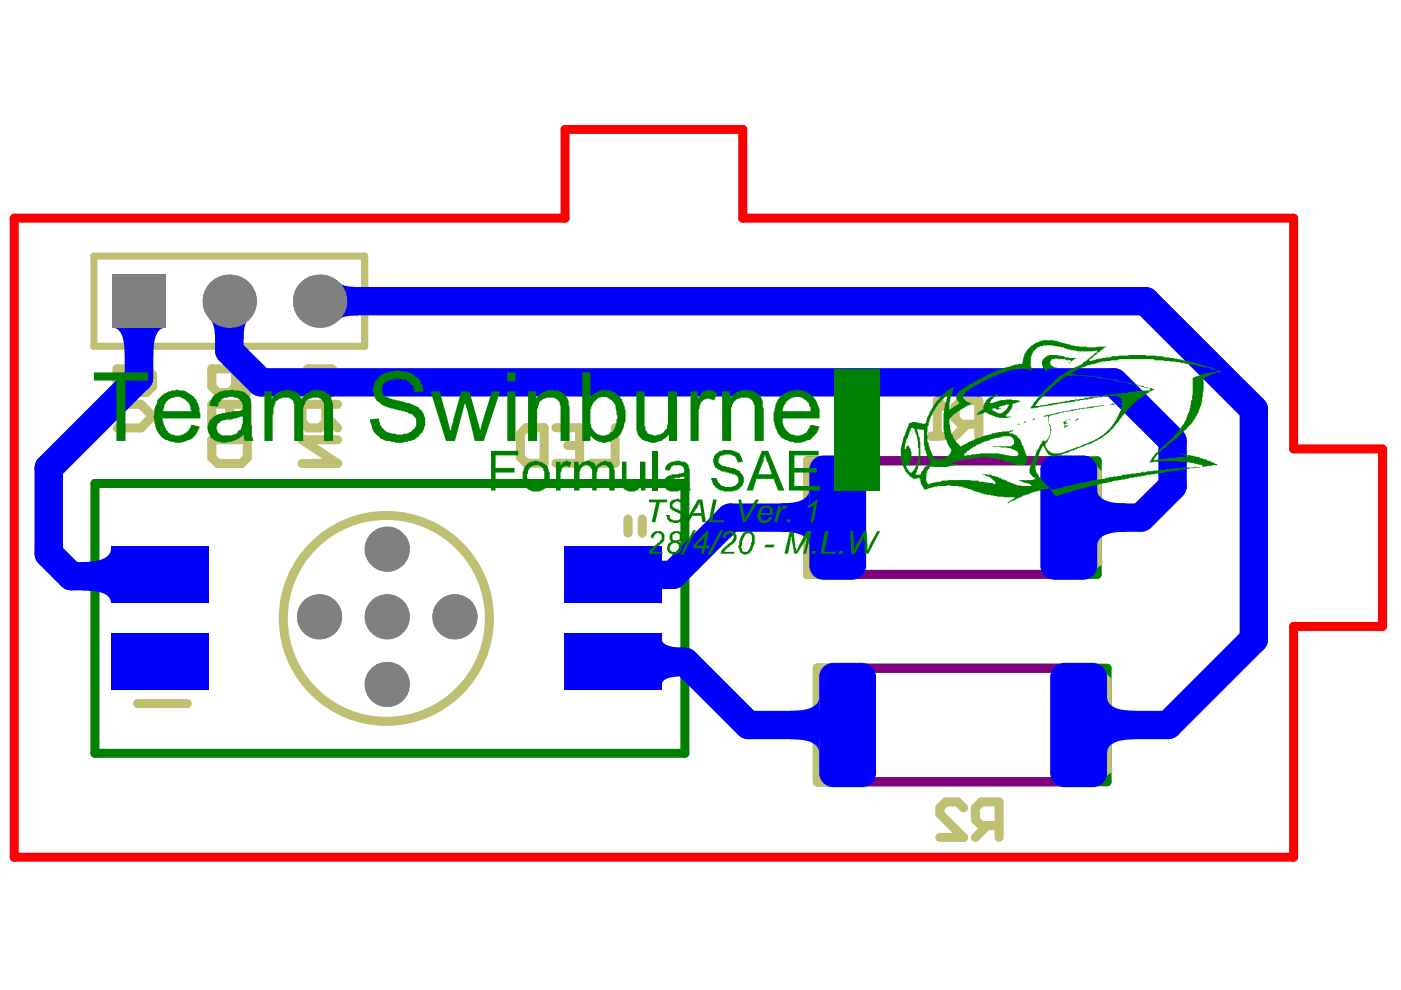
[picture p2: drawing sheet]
<svg xmlns="http://www.w3.org/2000/svg" width="297mm" height="210mm" viewBox="0 0 297 210" stroke-linecap="round" stroke-linejoin="round" font-family="sans-serif">
<path d="M171.2 97.7h61.4v24.1h-61.4zM20.1 102.5h125.1v57.2h-125.1zM173.3 141.7h61.4v24.1h-61.4z" fill="none" stroke="#008000" stroke-width="1.9"/>
<path d="M179.5 97.7h45.2v24.1h-45.2zM181.6 141.7h45.2v24.1h-45.2z" fill="none" stroke="#800080" stroke-width="1.9"/>
<path d="M171.2 97.7h4.5M133.2 110v3M136.2 110v3M171.2 121.8h4.5M173.3 141.7h4.5" fill="none" stroke="#c0c073" stroke-width="1.9"/>
<circle cx="234.7" cy="163.1" r=".96" fill="#c0c073"/>
<path d="M19.9 54.3v19.1M77.3 54.3v19.1" fill="none" stroke="#c0c073" stroke-width="1.5"/>
<path d="M173.3 141.7v24.1h4.5M234.7 144.3v18.8" fill="none" stroke="#c0c073" stroke-width="1.9"/>
<circle cx="232.6" cy="119.2" r=".96" fill="#c0c073"/>
<g fill="none" stroke="#c0c073" stroke-width="1.9">
<path d="M31.1 78.2l1.2 1.3v2.5l-1.2 1.2h-2.5l-1.3-1.2v-1.3l1.3-2.5h-3.8v5M49.9 78.2v3.8l-1.2 1.2h-2.5l-1.3-1.2v-3.8h7.5M24.8 85.7h5l2.5 2.5-2.5 2.5h-5M44.9 90.7v-5h7.5v5M44.9 93.2h7.5v3.8l-1.2 1.3h-5l-1.3-1.3zM48.7 85.7v2.5M49.9 80.7l2.5 2.5M67.8 80.7v2.5h2.5l1.3-1.2v-2.5l-1.3-1.3h-5l-1.3 1.3v2.5l1.3 1.2M69.1 85.7v3.8l-1.3 1.2h-2.5l-1.3-1.2v-3.8h7.6M69.1 88.2l2.5 2.5M71.6 93.2h-7.6l7.6 5.1h-7.6M171.2 97.7v24.1"/>
<path d="M197.5 92.5h2.5M198.7 84.9v7.6M205 90l-2.5 2.5M207.5 90h-3.7l-1.3-1.3v-2.5l1.3-1.3h3.7v7.6M230 97.7l2.6 2.6v18.9l-2.6 2.6M29.2 149.2h10.5M232.1 141.7l2.6 2.6M204.3 171.3l-1.3-1.3h-2.5l-1.2 1.3v1.2l5 5.1h-5M209.3 175l-2.5 2.6M211.8 175h-3.7l-1.3-1.2v-2.5l1.3-1.3h3.7v7.6M234.7 163.1l-2.6 2.7"/>
</g>
<path d="M19.9 54.3h57.4M19.9 73.4h57.4" fill="none" stroke="#c0c073" stroke-width="1.5"/>
<circle cx="198.7" cy="84.9" r=".96" fill="#c0c073"/>
<g fill="none" stroke="#c0c073" stroke-width="1.9">
<path d="M110.3 91.9l1.3-1.2h3.8v7.5h-3.8l-1.3-1.2zM117.9 90.7h5v7.5h-5M120.4 94.4h2.5M130.4 90.7v7.5h-5M198.7 84.9l1.3 1.3"/>
<circle cx="81.9" cy="131.1" r="21.8"/>
</g>
<g fill="#00f">
<path d="M71.8 59.9a5.6 5.6 0 0 0 4.1 .9v6.1a6.1 6.1 0 0 0-4.1 .9z"/>
<path d="M140.3 135.4a1.89 1.89 0 0 0 1.8 1.6l3.2 .3v6a6.8 6.8 0 0 0-4.6 1l-.2 .3-.2 .7z"/>
<path d="M17.5 119.2l1.2-.1a6.2 6.2 0 0 0 4.3-1.4l.5-1 .1-.6-.1 11.8a2.46 2.46 0 0 0-2.1-2.3l-1.7-.3-2.2-.1z"/>
<path d="M234.7 147.7a2.64 2.64 0 0 0 2.2 2.5l1.7 .4 2.1 .1v6l-1.1 .1a6.2 6.2 0 0 0-4.4 1.4l-.4 1-.1 .5z"/>
<path d="M232.6 103.7a2.64 2.64 0 0 0 2.2 2.6l1.7 .3 2.2 .1v6.1h-1.2a6.2 6.2 0 0 0-4.3 1.4l-.5 1-.1 .6z"/>
<path d="M44.7 67.9h7.9a5.6 5.6 0 0 0-1 4.1h-6a6.1 6.1 0 0 0-.9-4.1z"/>
<path d="M23.8 69.5h11.3a2.4 2.4 0 0 0-2.2 2.1l-.3 1.7-.1 2.2h-6l-.1-2.2a4.5 4.5 0 0 0-1.6-3.6z"/>
<path d="M167.7 150.7h1.1a6.2 6.2 0 0 0 4.4-1.5l.4-.9 .1-.6v12a2.64 2.64 0 0 0-2.2-2.5l-1.7-.3-2.1-.2z"/>
<path d="M165.6 106.7h1.1a6.2 6.2 0 0 0 4.4-1.4l.5-1v-.6v12.1a2.64 2.64 0 0 0-2.2-2.6l-1.7-.3-2.1-.1z"/>
</g>
<path d="M29.5 63.9v16.2l-19.2 19.1v18.2l4.8 4.8h18.5l.3-.3M48.6 63.9v10.5l6.7 6.7h180.9l12.4 12.4v9.6l-6.7 6.6h-15.3M67.8 63.9h175.1l22.9 22.9v48.8l-18.1 18.1h-19M177.6 109.7h-22.8l-12.1 12.2h-12.8M129.9 140.3h15.4l13.4 13.4h21" fill="none" stroke="#00f" stroke-width="6"/>
<g fill="#808080">
<circle cx="82.1" cy="145.1" r="4.8"/>
<circle cx="82.1" cy="116.4" r="4.8"/>
<circle cx="96.5" cy="130.8" r="4.8"/>
<circle cx="82.1" cy="130.8" r="4.8"/>
<circle cx="67.8" cy="130.8" r="4.8"/>
<circle cx="48.6" cy="63.9" r="5.6"/>
<circle cx="67.8" cy="63.9" r="5.6"/>
</g>
<path d="M23.8 58.2h11.3v11.3h-11.3z" fill-rule="evenodd" fill="#808080"/>
<g fill="#00f">
<path d="M171.6 99.6l3-3h6l3.1 3v20.3l-3.1 3h-6l-3-3z" fill-rule="evenodd"/>
<path d="M23.5 115.9h20.7v12h-20.7z" fill-rule="evenodd"/>
<path d="M23.5 134.3h20.7v12.1h-20.7z" fill-rule="evenodd"/>
<path d="M119.6 134.3h20.7v12.1h-20.7z" fill-rule="evenodd"/>
<path d="M119.6 115.9h20.7v12h-20.7z" fill-rule="evenodd"/>
<path d="M222.7 143.6l3-3.1h6l3 3.1v20.3l-3 3h-6l-3-3z" fill-rule="evenodd"/>
<path d="M220.6 99.6l3-3h6l3 3v20.3l-3 3h-6l-3-3z" fill-rule="evenodd"/>
<path d="M173.7 143.6l3-3.1h6l3 3.1v20.3l-3 3h-6l-3-3z" fill-rule="evenodd"/>
</g>
<g fill="#00f">
<path d="M180.6 96.6v3zM180.6 96.6a3 3 0 0 1 3.1 3h-3.1z"/>
<path d="M171.6 99.6h3zM172.3 97.7a3 3 0 0 1 2.3-1.1v3h-3l.1-.7z"/>
<path d="M174.6 119.9v3zM171.6 119.9h3v3a3 3 0 0 1-3-3z"/>
<path d="M180.6 119.9h3.1zM180.6 119.9h3.1a3 3 0 0 1-3.1 3z"/>
<path d="M231.7 140.5v3.1zM231.7 140.5a3 3 0 0 1 3 3.1h-3z"/>
<path d="M222.7 143.6h3zM223.3 141.7a3 3 0 0 1 2.4-1.2v3.1h-3v-.7z"/>
<path d="M225.7 163.9v3zM222.7 163.9h3v3a3 3 0 0 1-3-3z"/>
<path d="M231.7 163.9h3zM231.7 163.9h3a3 3 0 0 1-3 3z"/>
<path d="M229.6 96.6v3zM229.6 96.6a3 3 0 0 1 3 3h-3z"/>
<path d="M220.6 99.6h3zM221.2 97.7a3 3 0 0 1 2.4-1.1v3h-3v-.7z"/>
<path d="M223.6 119.9v3zM220.6 119.9h3v3a3 3 0 0 1-3-3z"/>
<path d="M229.6 119.9h3zM229.6 119.9h3a3 3 0 0 1-3 3z"/>
<path d="M182.7 140.5v3.1zM182.7 140.5a3 3 0 0 1 3 3.1h-3z"/>
<path d="M173.7 143.6h3zM174.3 141.7a3 3 0 0 1 2.4-1.2v3.1h-3l.1-.7z"/>
<path d="M176.7 163.9v3zM173.7 163.9h3v3a3 3 0 0 1-3-3z"/>
<path d="M182.7 163.9h3zM182.7 163.9h3a3 3 0 0 1-3 3z"/>
</g>
<path d="M3 46.3h116.8v-18.9h37.7v18.9h116.8v48.9h18.8v37.6h-18.8v48.9h-271.3z" fill="none" stroke="#f00" stroke-width="1.9"/>
<g fill="#808080">
<circle cx="82.1" cy="145.1" r="4.8"/>
<circle cx="82.1" cy="116.4" r="4.8"/>
<circle cx="96.5" cy="130.8" r="4.8"/>
<circle cx="82.1" cy="130.8" r="4.8"/>
<circle cx="67.8" cy="130.8" r="4.8"/>
<circle cx="48.6" cy="63.9" r="5.6"/>
<circle cx="67.8" cy="63.9" r="5.6"/>
</g>
<path d="M23.8 58.2h11.3v11.3h-11.3z" fill-rule="evenodd" fill="#808080"/>
<g fill="#008000">
<path d="M217 89.5l.5-.2-.1 .3h-.4z"/>
<path d="M218.9 88.8l.5-.1v.3h-.5z"/>
<path d="M222.3 89.7l.3 .1v.3l.2 .3v.6h.1l-.1 1.1h-.1v-1.6l-.3-.3z"/>
<path d="M228 89.1l.3-.4h.3v.3h-.3l-.1 .2h-.2z"/>
<path d="M226.6 88.8h.2l.2 .3z"/>
<path d="M225.4 89.5l.7-.2v.4h.2v.1h-.5v.4h.8v.2h-.4v.1l-.6 .2v-.2h.1a.56 .56 0 0 0-.3-.8z"/>
<path d="M226 89h.2l.1 .2z"/>
<path d="M226.6 76.8h.2v.1l-.2 .1z"/>
<path d="M221.2 76h.2l.4-.5 .6-.1v-.1h1.9v.1h.6v.1h.8v.3l2.5 .1v.1h-.4l-.2 .4h-.3l-.1 .3h-.2l.1-.3h-.4v-.1l-.5 .1-.4-.2-2.2-.2v.2h-.7v.1a.8 .8 0 0 0-.2 .8 .8 .8 0 0 0 .6 .6v.1h.8v.1l-1.8 .1-.2 .3v.5l-.4-.4a1.62 1.62 0 0 1-.8-1.4v-.5l.3-.2z"/>
<path d="M231.5 79.8l2 .1 .1 .3h.9v.1l-1.9-.1-.1-.3h-1z"/>
<path d="M237.9 80.9l1.9 .3 .1 .2h.6v.2l-1.2-.2-.1-.2h-.7v-.1h-.6z"/>
<path d="M235.4 85.7l1.2-.1-.3 .2h-.9z"/>
<path d="M234.6 80.3l2.4 .3v.2h.8v.1l-1.4-.1-.1-.2h-.9v-.2h-.8z"/>
<path d="M240.7 81.6l1.7 .2 .2 .3h.6l.4 .2-1.5-.2-.3-.3-1.1-.1z"/>
<path d="M215.8 89.8h.5v.2l-.5 .1z"/>
<path d="M221.3 88.2l.6-.1v-.1l1.8-.3 .4-.2 2.7-.4 .3-.3 3.4-.3 .4-.3h1v-.1l2.2-.1v.1h-1v.1h-1.1l-.1 .3-3.8 .3-.4 .3-2.9 .4-.2 .2-2 .4-.3 .4v1h-.1v-1.3h-.4v.1h-.5z"/>
<path d="M252.9 80.2l.6-.3v-.1h.4v-.1l.9-.2 .1-.2h.4v-.1l2.7-.4 .2-.1-.2-.3 .9 .3-.1 .2h-.6l-.4 .3-.9 .1v.1l-.8 .3v.1h-.3l-.3 .2a.42 .42 0 0 0-.4 .3 .42 .42 0 0 0 .2 .5l-.2 .1 .2 .2-.2 .1 .2 .1-.2 .1 .2 .8-.2 .1 .2 .1h-.2v.8h-.1l-.2 2.5h-.2v.4l-.2 .2-.3 1.2-.4 .3v.4l-.2 .1-.1 .5-.4 .3-.1 .5-1.2 1v.3l-.3 .3h-.3v.3l-.2 .2h-.3l-1.1 1.3h-.3l-.4 .5h-.2l-.4 .5h-.2l-1 1h-.3l-.2 .3-1.3 1.2v.3l-.4 .2-.1 .5 .2 .1v-.1l1.6-.1v-.1l2.5-.2v-.1h.6v-.1l.1 .1 .2-.1 1.8 .1-.1-.4-.7-.1-.2-.2h-.5v-.2h.5v.2h.7v.1l.2-.1 .1 .2 1.4 .1v.2h.5v.1h.7l.1 .2h.5l.4 .3h.5l.1 .2 .7 .2 .3 .2 .6 .1 .1 .3h.4l.2 .2h-1.3v.2h-1v.1l-1 .1 .1-.4-1-.1-.3-.2-.3 .1-.3-.3-1.7-.1v-.1h-1.5v-.1h-3.8v.1h-1.5v.1h-.8l-.1 .1v-.2h.2v-.4l.3-.1 .1-.5 .5-.4v-.2l.3-.3h.2l.1-.4 .3-.2h.2l.2-.4 .4-.1 .6-.8h.2v-.2l.8-.5 1.2-1.3 .2-.4h.2v-.2l.4-.3v-.2h.3v-.4l.2-.1v-.3l.5-.5 .1-.5 .3-.1 .4-1.5 .2-.1 .3-1.7h.1v-.9a.65 .65 0 0 0 .2-.8v-.3h.2z"/>
<path d="M137.6 105.9h3.8v.6h-1.5l-1 4.2h-.7l.9-4.2h-1.5z"/>
<path d="M142 106.5h.2v-.2l.6-.4h.5l.2-.2h.4v.2h.6a1.45 1.45 0 0 1 1 1.4h-.6l-.4-.8h-.4a.96 .96 0 0 0-1.3 .2l-.2 .2v.5l.9 .6h.4v.2h.4v.2l.4 .2a1.09 1.09 0 0 1 .2 1.5v.2h-.2a.61 .61 0 0 1-.8 .4l-.2 .2-1.7-.2-.2-.4-.4-.2v-.5l-.2-.4h.8v.7h.2v.2h.4v.2h.4a1.03 1.03 0 0 0 1.3-.6l.2-.1v-.2h-.2v-.4l-.8-.4h-.3v-.2a1.36 1.36 0 0 1-1.2-1.7z"/>
<path d="M151.2 105.9h.8l-1 4.4h2.5v.4h-3.3z"/>
<path d="M156.6 105.9h.5l.6 3.3h.2v.9l.4-.5v-.4h.2l1.7-3.3h.8l-2.9 4.8h-.6z"/>
<path d="M165 107.3h.5l-.1 .7 .3-.4a.86 .86 0 0 1 1.2-.3l-.2 .5h-.8l-.2 .4h-.2l-.1 .8h-.2l-.4 1.7h-.6z"/>
<path d="M166.9 110.1h.8l-.2 .6h-.8z"/>
<path d="M171.3 107.1l.8-.2 .5-.6h.2v-.2h.2v-.2h.4l-1 4.8h-.5l.7-3.6h-.2v.2l-.3 .1h-.4v.2h-.6z"/>
<path d="M138.2 113.2h.2l.2-.4h.2a1.63 1.63 0 0 1 1.5 0h.2v.2a.85 .85 0 0 1 .4 1.1l-.2 .8h-.2l-.2 .4-1 .6v.2h-.2l-.7 .7v.2h2.1v.4h-2.9a1.58 1.58 0 0 1 1.2-1.5v-.2h.1v-.2h.2l.2-.4h.4v-.2a1.15 1.15 0 0 0 .6-1.5h-.2v-.2h-.4v-.2h-.4l-.4 .2v.2h-.1l-.2 .7-.6-.2z"/>
<path d="M147 112.4h.6l-2.7 5.2h-.6z"/>
<path d="M152.7 112.4h.6l-2.7 5.2h-.6z"/>
<path d="M153.7 112.8h.2a1.51 1.51 0 0 1 2.3 .8v.3a2.21 2.21 0 0 1-1.4 1.8v.2l-.5 .2-.2 .3-.4 .2-.2 .4h2.3l-.2 .4h-2.9v-.2h.2l.2-.8h.2v-.2l.4-.1v-.2h.2l1.3-1.2 .4-.8a.96 .96 0 0 0-1-.9l-.3 .2-.2 .4h-.2v.5l-.8-.2h.2v-.1a.6 .6 0 0 1 .4-.8z"/>
<path d="M162.3 115.5h1.9l-.2 .6h-1.9z"/>
<path d="M167.5 112.6h.7l.6 4.4 .6-1.3 1.7-3.1h1l-1.2 4.8h-.6l.6-2.3v-.6h.2v-.7l.2-.2v-.4v.4l-.4 .7-1.9 3.1h-.6l-.6-3.1v-.9l-.7 4h-.8z"/>
<path d="M172.2 116.8h.8l-.2 .6h-.7z"/>
<path d="M174.9 112.6h.8l-1 4.4h2.5l-.2 .4h-3z"/>
<path d="M178 116.8h.8l-.2 .6h-.8z"/>
<path d="M180.3 112.6h.6l.1 4 .4-.7v-.4h.2l1.6-2.9h.5l.2 4 .2-.2v-.3h.2l.2-.8 1.5-2.7h.6l-2.5 4.8h-.8v-2.9h-.1v-.9l-.2 .7-1.8 3.1h-.7z"/>
<path d="M104.1 95.6h5.8v1h-4.8v2.6h4v1h-4v3.8h-1z"/>
<path d="M117.9 97.9h.9v.9l.2-.5h.2l.2-.4h.4v-.2l1.2 .2 .1 .2-.3 .9a1.25 1.25 0 0 0-1.4 0h-.2v.4h-.2v.6l-.2 .2v3.8h-.9z"/>
<path d="M121.7 97.9h1v.9v-.1l.4-.2 .2-.4h.3v-.2h.2a1.63 1.63 0 0 1 1.6 0l.7 .4 .2 .5h.2v-.1l.4-.4h.2a.61 .61 0 0 1 .7-.4l.2-.2h.6l.2 .2a1.03 1.03 0 0 1 1.1 .8l.2 .1v.6l.2 .2v4.4h-1.1v-3.8a.85 .85 0 0 0-.4-1.2 .81 .81 0 0 0-1.3-.2l-.6 .2-.4 1.2v3.8h-1v-4a1.3 1.3 0 0 0-.9-1.3h-.2a1.5 1.5 0 0 0-1.3 .7v.4l-.2 .2v4h-1.2z"/>
<path d="M131.9 97.9h.9v3.6a1.76 1.76 0 0 0 .4 1.6h.2v.1h.6l.2 .2 .2-.2 .7-.1v-.2l.4-.2v-.4h.2v-4.4h1.1v6.1h-.9v-.8h-.2v.2h-.2l-.2 .4h-.2v.2h-.2a2.44 2.44 0 0 1-2.8-.6l-.2-.3z"/>
<path d="M138.4 95.6h1.1v8.4h-1.1z"/>
<path d="M151.6 96.4l.4-.2a3.1 3.1 0 0 1 2.3-.8h.7l1 .4a1.35 1.35 0 0 1 1.1 1.1l.2 .2 .2 .8-1.1 .2a1.75 1.75 0 0 0-1-1.5l-.6-.2h-1.1l-.2 .2a1 1 0 0 0-1.2 1.1 1.29 1.29 0 0 0 1.6 1.1l.2 .2h.5l.2 .2 1.2 .2 .7 .4 .4 .6a1.98 1.98 0 0 1 .4 2.3l-.8 .9a1.09 1.09 0 0 1-1.1 .4l-.2 .2h-1.9l-.2-.2a1.78 1.78 0 0 1-1.7-.9l-.4-.2-.4-1.6h1.2v.4h.2v.4l.1 .4 .4 .2v.2a3.6 3.6 0 0 0 3.3 0 1.22 1.22 0 0 0 .6-1.5 1.22 1.22 0 0 0-1.4-.8v-.2h-.6l-.2-.2h-.5v-.2h-.2a2.19 2.19 0 0 1-1.7-.8l-.4-.2-.2-.5a1.62 1.62 0 0 1 0-1.6z"/>
<path d="M167.3 95.6h6.3v1h-5.2v2.6h4.8v1h-4.8v2.9h5.4v.9h-6.5z"/>
<path d="M19.9 79h11.5v1.7h-4.8v12.8h-1.9v-12.8h-4.8z"/>
<path d="M56.1 83h1.5v1.5a3.7 3.7 0 0 1 2.9-1.7 .96 .96 0 0 1 1.1 0l1.4 .4v.2h.2l.5 .5v.4l.2 .2 .2-.2a3.9 3.9 0 0 1 4-1.5l.8 .2 .8 .5a1.25 1.25 0 0 1 .5 1.2l.4 1v7.8h-1.9v-8l-.2-.2a2.03 2.03 0 0 0-2.3-1l-.4 .2a1.25 1.25 0 0 0-1.1 1.2 1.97 1.97 0 0 0-.4 1.7v6.1h-1.9v-7.5a1.82 1.82 0 0 0-1.2-1.7 3.7 3.7 0 0 0-2.3 .4v.2a.68 .68 0 0 0-.5 .8l-.4 .7v1.2l-.2 .5v5.4h-1.7z"/>
<path d="M79.6 80.7a4.9 4.9 0 0 1 2.1-1.5v-.2l1.6-.2 .3-.2h1.2l.4 .2a3.4 3.4 0 0 1 2.1 .4v.1a3.9 3.9 0 0 1 1.9 1.6l.4 .7 .2 1.4-2 .2-.1-1.2-.8-.9a4.7 4.7 0 0 0-5.2 0h-.2v.2l-.4 .3v.4l-.1 .2v.8l.1 .2a.68 .68 0 0 0 .6 .7v.2h.4l1.2 .6 1.3 .2 .2 .2 1.5 .4h.6l.8 .3a4.3 4.3 0 0 1 2.1 1.8l.2 .7 .1 .2a4.9 4.9 0 0 1-.5 3.1v.2h-.2l-.6 .7-.4 .2a1.07 1.07 0 0 1-1.1 .6v.2h-.6l-1.3 .4h-1.6l-.2-.2-2.3-.4-.7-.4-.2-.4a3.3 3.3 0 0 1-1.5-2.1l-.4-.9v-.6l1.9-.2v.2a3.3 3.3 0 0 0 3.4 3.1l.4 .2h1.2l.1-.2a2.24 2.24 0 0 0 2-.8 1.54 1.54 0 0 0 .7-1.5v-.8l-.2-.4-.3-.2a.68 .68 0 0 0-.8-.5l-1.2-.6h-.5l-.2-.2h-.6l-.4-.2a8.1 8.1 0 0 1-4.2-1.9l-.4-.6-.4-1.3v-.8l.2-.2z"/>
<path d="M91.3 83h1.9l2.3 8.4 2.3-8.4h1.7l2.3 8.2 2.5-8.2h1.7l-3.4 10.5h-1.9l-1.6-6.3-.5-1.7-2.1 8h-2z"/>
<path d="M112 83h1.7v1.5v-.2h.2a2.44 2.44 0 0 1 1.7-1.3l1.5-.4 .2 .2h.4a2.94 2.94 0 0 1 2.9 3l.2 .4v7.3h-2v-6.5a2.44 2.44 0 0 0-.5-2.1l-.2-.2a2.58 2.58 0 0 0-2.5-.2l-1.2 .6-.5 1.7v6.7h-1.9z"/>
<path d="M134.9 83h1.7v7.2l.2 .4a1.5 1.5 0 0 0 .8 1.4h.2v.2h.6a.96 .96 0 0 0 1.1 0h.4l.8-.4v-.2l.4-.4a.73 .73 0 0 0 .3-1l.2-.3v-6.9h1.9v10.5h-1.7v-1.5l-.2 .3a4.1 4.1 0 0 1-4.2 1.4 2.93 2.93 0 0 1-2.5-3.1z"/>
<path d="M146.4 83h1.5v1.5l.2-.2a2.3 2.3 0 0 1 1.6-1.5l.7-.2 1.8 .8-.8 1.5-.8-.2a.96 .96 0 0 0-1.1 0l-.4 .2a2.18 2.18 0 0 0-.8 1.7l-.2 .2v6.7h-1.7z"/>
<path d="M153.1 83h1.7v1.5v-.2l.4-.2v-.2a3.3 3.3 0 0 1 2.5-1.1l.4-.2 .4 .2h.5a3.2 3.2 0 0 1 2.7 2.3v1.1l.2 .4v6.9h-1.9v-6.3a2.38 2.38 0 0 0-1.5-2.9h-.2a2.91 2.91 0 0 0-2.5 .8h-.2l-.6 1.3v7.1h-1.9z"/>
<path d="M209.1 84.8l.3-.2h.2v-.3l.9-.2 .1-.3h.4l.2-.2h.5v.1h-.2v.2h-.4l-.1 .3h-.3l-.6 .6v.3l-.2 .2 .6 .2 .4-.3h.5l.1-.3 .2 .2 .4-.3h1.1v-.1l2.6 .1v.1h.5v.3h-.4v.1h-.4v.2l-.9 .2-.1 1-.4 .3-.2 .6-.4 .1-.3 .4 .2 .2h1v.2h-.5v.1l-2.8-.1-.1-.3-.3 .1-.1-.2-.7-.1v-.2l-.5-.1-.2-.2h-.6l-.1 .2-.3-.1-.2 .2-.9 .2 .1-.4 .9-.6a.57 .57 0 0 0 .4-.9l.2-.3-.1-.2 .4-.3zM210.5 86.6l-.1 .1 .1 .4 .7 .2 .2 .3 .2-.1 .1 .2 .2-.1 .2 .1v-.1h.4l.1-.3h.3l.6-.6v-.2l.3-.2-.2-.2h.3v-.3l-.5-.1-.3 .3-1 .1-.4 .2v.3h.5v.1h-.3v.1h-.5l-.3-.2z"/>
<path d="M192.6 89.8l.4-.2h.4v-.1h.9v.1h.6v.1l1.2 .1 .3-.2 .1-1 .4-.5 .1-.5h.2v-.4l.2-.1 .1-.5 .3-.1v-.3l.4-.4v-.2l.2-.1v-.3l.8-.6v-.3l.8-.9h.3l.5-.6 .5-.1 .3-.4 .5-.1v-.1h.2v.1l-.2 .2v.5h-.2v.4l-.2 .3v.3h-.1l-.2 1.3h-.1v1.6l.4-.1 .1-.2h.3l.1-.3 .5-.1 .1-.3 .5-.1v-.5h-.1a1.51 1.51 0 0 1-.4-1.5l.5-.8 .6-.2 .3-.4 .7-.2 .3-.4 .8-.3 .1-.2 1-.4 .5-.5h.4l.2-.3h.3l.1-.2 .9-.3 .1-.2h.4l.5-.4h.4l.5-.4 1.1-.2 .1-.3h.4v-.1l1-.1v-.1h.4v-.2h.4l.3-.2 1.5-.1 .2-.5h.1l.2-1.6 .4-.3 .2-.5 1-1h.2l.3-.4 .8-.3 .5-.3h.5v-.2h2.4v.2h.7v.1h.3l.4 .2 2 .4 .3 .3 1.7 .1v.1l3.7 .1v-.1h1.8v-.1h.2l-.7 .7h-.3l-.4 .5h-.2l-.5 .7h-.3l-.5 .6-.6 .3v.3l1-.1v-.1l.9-.1v-.2l2.5-.2 .4-.3h1.3v-.1h2.2v-.1l5.8 .1v.1h1.4l.3 .3 2.8 .2v.2h.5v.1l.3-.1v.1l.8 .1v.1l1.4 .2v.1h.5l.3 .2 1 .2v.1l.7 .1v.1h.4l.4 .3 1 .1v.1h.4l.1 .3h.4v.1h-.4v-.1h-.5l-.3-.3h-.5v-.1l-2.1-.2-.1-.3h-.8v-.1l-1.7-.1-.4-.3-.5 .1-.3-.2-3.5-.3v-.1h-1.9l-.1-.2h-7.4l-.4 .2h-1.4v.1h-1v.2h-1v.1h-.5l-.3 .2-.2-.1-.3 .3-1.6 .2-.5 .4-.9 .1-.2 .3h-.3l-.1 .2-.9 .3-.1 .2-.5 .1v.3h.7l.4 .2 3.2 .2v.1l-3.8-.1v-.2l-1.6 .2-.8 .7h-.3l-.3 .5-.7 .3-.1 .4h-.2l-1.2 1.2h-.2l-.6 .6v.3l-1.4 1.2v.3l-.7 .6v.3l2.7-.3 .1-.2 2.6-.3v-.1h.8l.4-.3 .5 .2 .4-.3 2.9-.2 .1-.3 4-.4 .4-.2 .2 .1v-.1h.8v-.1l3.8-.3 .3-.2h1.3v-.2l3-.1-.1-.5h.5l.1 .3 .4-.2v.3l-.6 .1-.5 .5-1 .4-.4 .5-.5 .1-.2 .4-.6 .2-.1 .4h-.3l-1.5 1.5v.3l-.6 .5v.2l-.4 .2-.1 .5-.5 .3-.3 .7-.6 .5v.2l-.5 .4-.1 .4-.5 .2v.3l-.3 .2h-.2l-.4 .5-.6 .3v.2l-.5 .2-.2 .2h-.3l-.2 .3-.5 .1-.2 .2h-.4v.3l-1.5 .4-.1 .2-.3-.1-.1 .2-1.1 .3-.2 .3h-.3l-.3 .2-.9 .1-.3 .4-1.3 .3-.1 .2-1.3 .1v.2h-.7v-.2l-.8-.1v-.2l-.2-.2v-.2l-.3-.1-.1-.5-.3-.3v-.4h-.4l-.2 .4v.4h-.3l.2 .2-.3 .2-.2 1.1-.3 .1 .1 .3-.2 .1-.1 1.2h-.2v1h.2a.51 .51 0 0 0 .3 .8l.3 .8 .6 .5v.2l.8 .8 1 1 .7 .1v-.1l1.9-.3 .1-.2 2.6-.4 .1-.3 .2 .2v-.2h.5v-.1l2.1-.2 .2-.3 3.2-.4 .1-.2 .2 .1v-.1h.5v-.1l2.7-.3 .1-.2 3.9-.4 .4-.3 .7 .2 .3-.3h1.2v-.1l2.6-.2v-.1l.2 .1 .1-.2 5.7-.3 .4-.2 .1 .1h.9v.1l-3.2 .3-.3 .2-.3-.1v.1h-.6v.2l-2.9 .2-.4 .3-3.5 .4-.4 .2-.2-.1v.1h-.5v.1h-.9v.2h-.8v.1h-.9l-.3 .2h-.7v.2l-2.2 .2v.1h-.5v.2h-.5v.1l-2.1 .2v.2l-.7 .1v.1h-.8v.1l-1.1 .2v.1l-1.4 .2v.2l-1.1 .1v.1l-.6 .1v.2l-1 .1v.1l-.8 .1-.3 .3-1.2 .3-.1 .2-.8-.6v-.3l-.5-.4v-.2l-.2-.3-1.3 .2v.1h-.6l-.2 .2-1.8 .4v.1l-.9 .3v.1l-.9 .2-.1 .2-.7 .1-.2 .3h-.4l-.1 .2-.9 .3-.4 .4-.5 .1 .3-.4 .9-.4 .1-.2h.2v-.3l-3.7-.1v-.1h-.7v-.1h-.6v-.2l-1.5-.1v-.1l-1.1-.3v-.1l-1.3-.3-.1-.2h-.4v-.1h-.5l-.4-.3h-.4v-.1l-.2 .1-.1-.2h-.9v-.2h-1.6v-.1l-2.8 .1v.2h-.8l-.3 .2h-.5v.1l-1.2 .3-.7-1.1-.2-1.2-.2-.2-.6 .1v.1h-.7l-.1-.2h-.2l-.2-.3-.4-.1-.1-.4h-.2v-.2l-.4-.3-.1-.5-.3-.1v-.4l-.2-.2v-.5h-.2v-.7l-.2-.2v-.3h.1l-.1-.1v-2.1h.1l.5-2.4 .3-.1 .3-1.5 .4-.5zM204.6 83.3l-.2 .4a.57 .57 0 0 0-.2 .5 .57 .57 0 0 0 .4 .5l.3 .5 .9 .3 .2 .2-.9 .3-.2 .2h-.3v.3l-.8 .2-.2 .4-.9 .4-.9 .8a1.36 1.36 0 0 0-.5 1.7l.4 2 .2 .1 .2 .6 .5 .5 .1 .5 .9 .9h.3l.2-.2 1-.4 .4-.4 1-.2 .3-.4 1.3-.3 .1-.2h.4v-.1l1.6-.3v-.2h.8v-.2l1.5-.1v-.1h1.1v-.1l.5 .1 .2-.3 .1 .2 .5-.2-.1 .3-.8 .1v.3h.5v.1l.3-.1 .1 .2 .7 .3v.2l.8 .6v.4l.2 .3v.5l.4 .2v.5l.3 .3v.5l.2 .2-.1 .3h.3v.6h.1l-.1 1.1h-.3l-.3 .4h-1.6v-.2l-.5 .1-.1-.3-2-.3-.2-.3-1.8-.2-.2-.3-.1 .1-.7-.1-.2 .1-.3-.2-.2 .1-.1-.1h-.9l-.1 .1-.1-.1-.4 .2-.1-.1-.8 .1-.1-.1v.1h-.5v.2l-1.9 .1v.1h-.6l-.2 .3-1.6 .2v.4h1.3v.1h-.5v.1h-.5v.2h-.8l-.1 .2-.2-.1-.1 .1h-2.9v-.1l-.3 .1v-.1h-.4l-.4 .5a3.5 3.5 0 0 0-.4 3l.3 .3 .1-.2 .3 .2v-.2l.7-.1v-.1l1.5-.1 .3-.3h1.2v-.1h4.9v.1h1.7l.1 .3 2.9 .2 .1 .3 .1-.2 .2 .2a.25 .25 0 0 0 .2-.3 .25 .25 0 0 0-.2-.2v-.3h-.3l-.9-.9h-.5l-.4-.3h-.5v-.2l1.9 .2 .2 .2 1 .1v.2h.3l.2 .2 .2-.1 .1 .2 1 .3 .4 .4 .8 .1 .5 .4 .2-.2 .2 .3 1.2 .1v.1h2.2v-.2h-.3l-.1-.3-1-.1v-.1h-.4l-.1-.3-.3 .2-.1-.3h-.4v-.1h1.4l.1 .1v-.1l1.9-.1 .1-.4h-.3l-.3-.4a1.33 1.33 0 0 1-.6-1.5l.2-.9 .3-.1-.1-.3 .2-.1 .3-1.1 .3-.3 .3-1.1 .4-.2 .2-.9 .4-.3v-.2l.4-.5h.2v.2l.5-.2 .2-.4 .2-.1 .3-.8h.1v.4h-.1l-.5 1.1a1.07 1.07 0 0 0 0 1.7l.7 .7 2 .1v-.1l.9-.1 .3-.3 1.5-.3 .1-.3 .2 .1 .2-.2 1.2-.3 .4-.4 1.1-.2 .2-.3 .6-.1 .2-.2h.4l.1-.3 .8-.2 .1-.3h.3l.1-.2 .6-.3v-.2h.3l1.1-1.2v-.2l.4-.3v-.2l.2-.2v-.2l.5-.5 .5-1.3 .3-.2v-.4l.2-.1 .2-.8h.1v-.7h-.8v-.1h.8v-.6l-.5-.7-.6-.1v-.2h-2.3v.2l-2.6 .2-.4 .3-.1-.2-.7 .2v.1l-2.7 .2-.2 .3-3.6 .4-.3 .2-.5-.1-.3 .3h-.9v.1h-.9v.1h-.9l-.4 .3-1.5 .1 .2-.5h.2l.4-.9 1.1-1.1v-.3l.8-.6v-.3h.2l.3-.2 .1-.4h.3l.2-.2 .1-.4h.3l.7-.9h.3v-.2h.2l.3-.4h.2v-.5l.9-.2v-.2h.3l.1-.3h.4l.2-.3 1-.4 .2-.3h.2l.3-.2h.3l.5-.4 .5-.1 .6-.6 .5-.2 .5-.6h.2l.4-.5h.2l.5-.6h.4l-.1-.5-.5 .1v.1l-.1-.1-.2 .1-.1-.1-.1 .1-.1-.1-.2 .1h-.3v-.1l-.2 .1h-.3v-.1l-.2 .1h-.3v-.1l-.2 .1h-.4v-.1l-.7 .1-.1-.1-.2 .1-.3-.2h-.9v-.2h-.5v-.1h-.5v-.1h-.4l-.1-.3-2.2-.2-.3-.3-.2 .2h-.3v-.2l-.2 .2-.1-.2-.7 .2-.2-.2-.2 .3h-.7l-.2 .2h-.4v.3h-.2l-.2 .2a1.64 1.64 0 0 0-.7 1.3l-.3 .4v1.9h.2v.6l.2 .2-.7-.1-.2-.2-.1 .1-.1-.1-.1 .1-.2-.1-.1 .1-.1-.1h-1.2v.1l-.5-.1-.1 .1-.1-.1-.3 .2-1.3 .1v.2h-.4l-.2 .2-1.2 .3-.4 .3-.2-.1-.2 .3-.7 .1-.6 .5-.9 .3-.2 .2h-.3l-.5 .4h-.3l-.1 .2h-.3l-.2 .3-.5 .1-.1 .3h-.3l-.1 .2-.5 .1-.3 .4h-.2zM204.4 96.1v.5l1.4-.1 .4-.2 .8 .1v-.1h.7v-.2h4.2v.2h.5v.1l.5-.1 .2 .2h.8v.1h.6v.2l1.3-.2 .1-.1-.1-.7-.9-.4v-.1l-.6-.2v-.1l-2.2-.1v-.2h-1.6v-.1h1.5v-.1l.1 .1h2.4v-.1a.94 .94 0 0 0 .3-1.5l-.5-.5h-1.7v.1l-.9 .1v.2h-.7v.1h-.5v.1h-.5l-.1 .3-1.3 .2v.1l-1 .4v.1l-.6 .2-.3 .3h-.4l-.1 .3-.6 .3-.3 .3h-.2l-.4 .5zM199 85.5l-.1 .5-.5 .3-.2 .8h-.3l-.2 .9-.4 .3-.3 1.3h-.1a.56 .56 0 0 1-.3 .8v1.3h-.1l.1 1.4a.56 .56 0 0 0 .3 .8l.3 1.5 .5 .7 .1 .7 .4 .2v.3l1.5 .1v-.1h.5v-.2a1.74 1.74 0 0 0 1.2-1.1l.3-.2v-.5l-.4-.4v-.3l-.3-.1-.2-.9h-.1v-.4l-.3-.1-.1-1h-.1v-.9h-.2v-3.6h.2l.1-1.8h.1v-.3l.3-.4 .1-1h-.4l-1 1v.2zM193 91l.1 .2-.2 .2-.4 1.3a2.03 2.03 0 0 0-.5 1.5h-.1v.5h-.2l.2 .3-.2 .1 .3 .2 .1-.6 .5-.3 .3 .7h.2l-.1 .5a.65 .65 0 0 1 .3 .9v.3a.56 .56 0 0 1-.3 .7l.1 .4h-.2v.4h-.2v.2h.3v.1h-.9v.4h.1v.4h.3l.1 .5 .7 .4 .3-.4v-.3h.3v-.3l.2-.2v-.3l.3-.2 .1-.7h.1v-1.1l.3-.4-.1-.1v-.4h.1l-.1-.5 .1-.1-.3-.3v-1.5h-.1v-.6h-.1a.56 .56 0 0 0-.3-.8l-.1-1-.4-.4h-.3zM194.5 91l.3 1.6a.65 .65 0 0 1 .2 .9l.1 .1v3.9h-.1v.8l-.2 .2-.2 .9h-.1l-.1 .8-.3 .1v.4h1l.2-.5h.1v-.3h.2l.3-.8h.2v-.2h.3l.1-.3h.4l.3-.2a1.39 1.39 0 0 0-.4-1.4l-.3-.6h-.1v-.4h-.1v-.5l-.3-.1 .1-.7-.2-.2v-3.4z"/>
<path d="M148.1 106.7l-.2 .7-.9 1.4h1.7l-.4-2.3v.2zM147.9 105.9h1l.8 4.8h-.8l-.2-1.3h-1.9l-.8 1.3h-.7z"/>
<path d="M161.5 108l-.2 .8h2v-.8l-.2-.2a.96 .96 0 0 0-1.2 0zM161.3 107.4h.4v-.1h.6a.86 .86 0 0 1 1.1 .3 .85 .85 0 0 1 .4 1.2v.4h-2.7l.2 .7 .2 .4h.2a.96 .96 0 0 0 1.4-.7l.5 .1v.2l-.3 .4v.2h-.4v.2a2.01 2.01 0 0 1-1.8 0v-.2h-.1l-.2-.4a1.62 1.62 0 0 1 0-1.5z"/>
<path d="M142.6 113.4v.7a.86 .86 0 0 0 1.1 .4 .86 .86 0 0 0 .4-1.1l-.4-.2v-.2h-.5v.2h-.4v.2zM142.2 115.5v.2a.96 .96 0 0 0 0 1.1h.2v.2a.86 .86 0 0 0 1.1-.4h.2l.2-.4v-.7l-.2-.2a1.25 1.25 0 0 0-1.3 0v.2zM142.2 113l.8-.4a1.33 1.33 0 0 1 1.7 .8 1.03 1.03 0 0 1-.6 1.3l-.2 .2h.2v.2a.85 .85 0 0 1 .4 1.1l-.4 1h-.4v.2h-.2a1.25 1.25 0 0 1-1.3 0h-.2l-.2-.4h-.2a1.62 1.62 0 0 1 0-1.5v-.2h.2v-.2h.2l.4-.4-.4-.2v-.6h-.2l.2-.1z"/>
<path d="M147.6 115.7h1.5l.4-1.9zM149.9 112.6h.3l-.5 3.1h.7l-.2 .5h-.7l-.2 1.2h-.6l.2-1.2h-1.9v-.5z"/>
<path d="M158.1 113.2l-.8 1.5v1l-.2 .2 .2 .7a.86 .86 0 0 0 1.2 .4v-.2h.2a5.4 5.4 0 0 0 .7-3l-.2-.6h-.4v-.2zM157.5 113h.2a1.42 1.42 0 0 1 1.5-.4l.4 .4a3.1 3.1 0 0 1 .4 2.3l-.2 .2v.4h-.2l-.2 .7-.4 .4v.2h-.2v.2h-.1a1.19 1.19 0 0 1-1.6-.2h-.2v-.4h-.2l-.1-1.1 .1-.2v-1h.2l.2-.9h.2z"/>
<path d="M112.2 99.4l-.2 .8a2.01 2.01 0 0 0 0 1.7v.4l.3 .4a1.54 1.54 0 0 0 1.6 .7l.2-.2 .7-.1a3.9 3.9 0 0 0 .6-3.1l-.2-.2a1.36 1.36 0 0 0-1.7-1.1l-.8 .1zM111.8 98.3l.5-.2a2.13 2.13 0 0 1 2.1-.2h.4v.2l1.2 .6 .2 .7 .2 .2a4.2 4.2 0 0 1-.8 4h-.2a2.21 2.21 0 0 1-1.7 .6 2.38 2.38 0 0 1-1.7-.4v-.2l-.4-.2-.2-.3a.6 .6 0 0 1-.4-.8l-.2-.2v-2.1l.2-.2 .2-.8 .6-.5z"/>
<path d="M142 101.9l-.2 .8h.2v.4l.4 .1a2.01 2.01 0 0 0 1.7 0l.4-.1 .2-.4h.2v-.4l.2-.2v-1.2l-.2 .2h-.6l-.2 .2-1.7 .2v.2zM141.2 98.7l.4-.2v-.2l.8-.4h.4a2.49 2.49 0 0 1 1.9 0h.2a1.25 1.25 0 0 1 1.1 1.3l.2 .2v4.2h.2v.4h-1.1v-.8l-.4 .2v.2a3.6 3.6 0 0 1-3.7 .2v-.2h-.1l-.2-.4v-.5l-.2-.2 .2-.2v-.6h.2v-.4l.3-.2v-.2h.4v-.1h.6v-.2h1.3l.2-.2 1.2-.2a1.21 1.21 0 0 0-.8-1.5h-.8a.96 .96 0 0 0-1.3 .7l-.2 .4-1.1-.2h.2v-.6z"/>
<path d="M162.1 96.4l-.2 1.3-1.1 2.9h2.8l-.7-2.5h-.2zM161.5 95.6h1.4l3.4 8.4h-1.3l-1-2.5h-3.6l-.8 2.5h-1.3z"/>
<path d="M35.2 85.3l-.4 .5-.2 1.4h6l-.2-.4a2.87 2.87 0 0 0-1.9-2.5 2.87 2.87 0 0 0-3.1 .8zM33.5 84.7a3.4 3.4 0 0 1 1.7-1.3l1.2-.6h.7l.4-.2 .4 .2a2.44 2.44 0 0 1 2.3 .7l.9 .6 .2 .4a4.5 4.5 0 0 1 1 2.9l.2 .4v.9h-8.1v.4l.2 .2a3.4 3.4 0 0 0 1.6 2.7l.2 .2a3.9 3.9 0 0 0 2.5 0 3.7 3.7 0 0 0 1.7-2.1l1.7 .3v.2a3.9 3.9 0 0 1-2.3 2.7l-.6 .2a3.7 3.7 0 0 1-2.8 .2l-1.8-.6-.5-.4-.2-.4h-.2v-.1a3.2 3.2 0 0 1-1-2.1l-.2-.4-.2-1.6 .2-.2v-1.1z"/>
<path d="M46.1 89.9l-.2 .7a1.5 1.5 0 0 0 .8 1.4v.2l.4 .1h.6a3.2 3.2 0 0 0 3.4-1.5v-.2h.2v-.5l.2-.4v-1.4l-1.2 .2a3.7 3.7 0 0 1-2.3 .4l-.2 .2-1.1 .2v.2zM45.2 83.9h.2l.3-.4a4.3 4.3 0 0 1 2.9-.7l.6-.2 .8 .2a3.1 3.1 0 0 1 2.2 .7l.4 .2v.2h.2v.2a2.88 2.88 0 0 1 .4 2.1v3.9l.2 .3v2.1l.2 .2 .2 .8h-1.9l-.2-.6v-.7a5.6 5.6 0 0 1-3.3 1.5l-.4 .2h-.9l-.4-.2a2.19 2.19 0 0 1-1.7-.8l-.4-.2v-.4a2.44 2.44 0 0 1-.6-2.1l.6-1.3h.2l.4-.4a2.19 2.19 0 0 1 1.7-.7l.2-.2 1.9-.2 .4-.2a2.88 2.88 0 0 0 2.1-.4 2.23 2.23 0 0 0-.6-1.9v-.2l-.8-.4-.7-.2h-1l-.2 .2a1.09 1.09 0 0 0-1.1 .4h-.2v.2l-.6 .6-.2 .7-1.7-.2 .2-.9z"/>
<path d="M107.6 79h1.7v1.9h-1.7zM107.6 83h1.7v10.5h-1.7z"/>
<path d="M125.7 85.5v.2a3.8 3.8 0 0 0-.5 2.6 3.4 3.4 0 0 0 2.3 4h.9l.2-.1h.4l.9-.8v-.2h.2v-.4h.2l.2-.4 .2-1.5a.96 .96 0 0 0 0-1.1l-.2-1.2a1.54 1.54 0 0 0-.7-1.5v-.2l-.6-.4a2.14 2.14 0 0 0-2.9 .4zM123.4 79h1.8v5.1h.2l.1-.4 1-.5a1.56 1.56 0 0 1 1.3-.4l.4-.2h.2v.2a3.7 3.7 0 0 1 3.7 2.5l.1 .7h.2a8.6 8.6 0 0 1-.3 5 4.1 4.1 0 0 1-3.1 2.7l-.6 .2-1.5-.2-1-.6-.7-.8v1.2h-1.8z"/>
<path d="M166.7 85.1l-.2 .6a2.14 2.14 0 0 0-.6 1.5h6v-.2a1.09 1.09 0 0 0-.4-1.2v-.3l-.4-.2v-.2a3.1 3.1 0 0 0-2.5-1l-.8 .2-.9 .8zM165.4 84.1h.1l.2-.4h.2a4.5 4.5 0 0 1 2.7-.9l.4-.2 .4 .2a2.71 2.71 0 0 1 2.3 .7l.5 .4 .8 1a5.7 5.7 0 0 1 .8 3.4v.4h-7.9a3.2 3.2 0 0 0 4.6 3.3l.6-.4 .8-1.5 1.9 .3-.6 1.4-.4 .4a2.97 2.97 0 0 1-1.9 1.3 3.7 3.7 0 0 1-2.3 .4l-.4-.2a1.56 1.56 0 0 1-1.3-.4 2.09 2.09 0 0 1-1.9-1.5l-.2-.2a7.1 7.1 0 0 1 .4-7.1z"/>
</g>
<path d="M176.8 78.2h9.6v25.8h-9.6z" fill-rule="evenodd" fill="#008000"/>
</svg>
